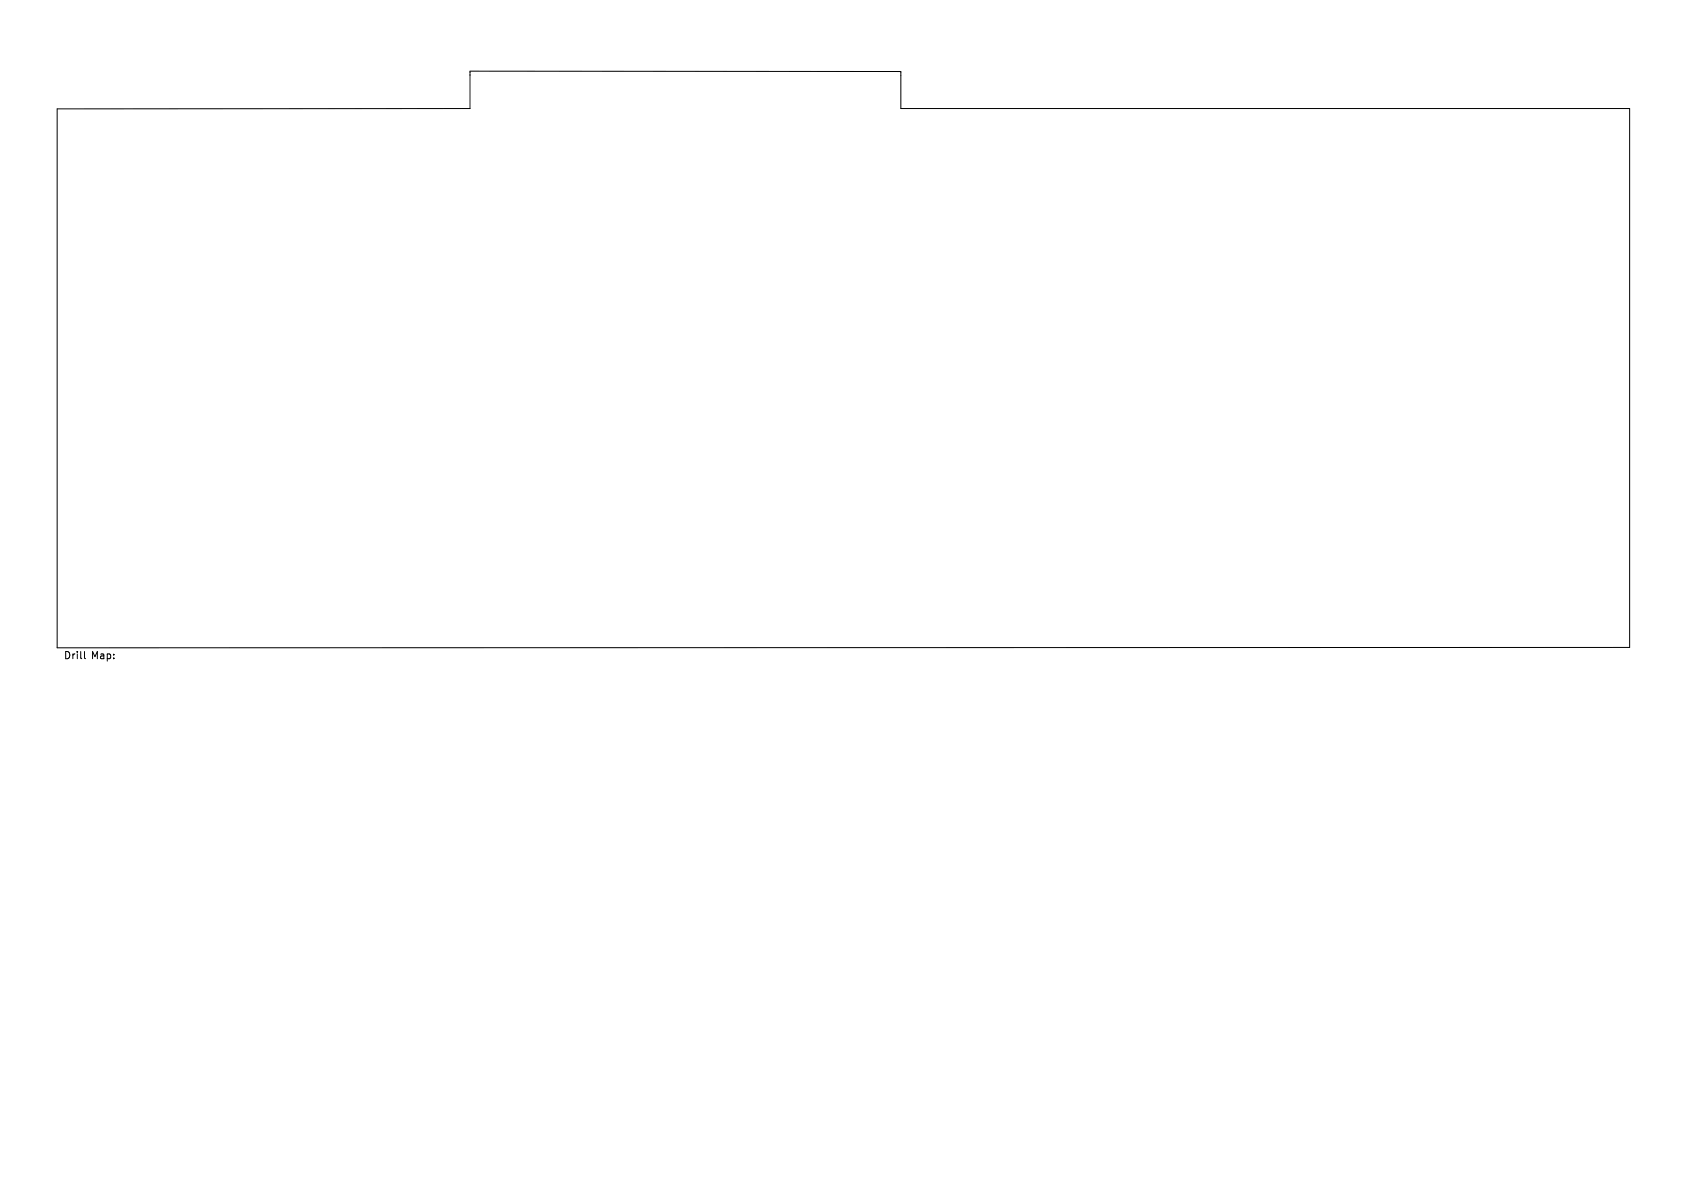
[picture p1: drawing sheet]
<svg xmlns="http://www.w3.org/2000/svg" width="297mm" height="210mm" viewBox="0 0 297 210" stroke-linecap="round" stroke-linejoin="round" font-family="sans-serif">
<defs><g id="words">
<text font-size="1.8" x="11.3" y="116.1">Drill Map:</text>
</g></defs>
<path d="M10.1 19.2l72.7-.1v-6.6l75.8 .1v6.5h128.3v94.8l-276.8 .1zM19 115.1h.2l.3 .2-.1 .5-.4 .1M20 115.8v.1M20 115.1v.1" fill="none" stroke="#000" stroke-width=".18"/>
<use href="#words"/>
</svg>
